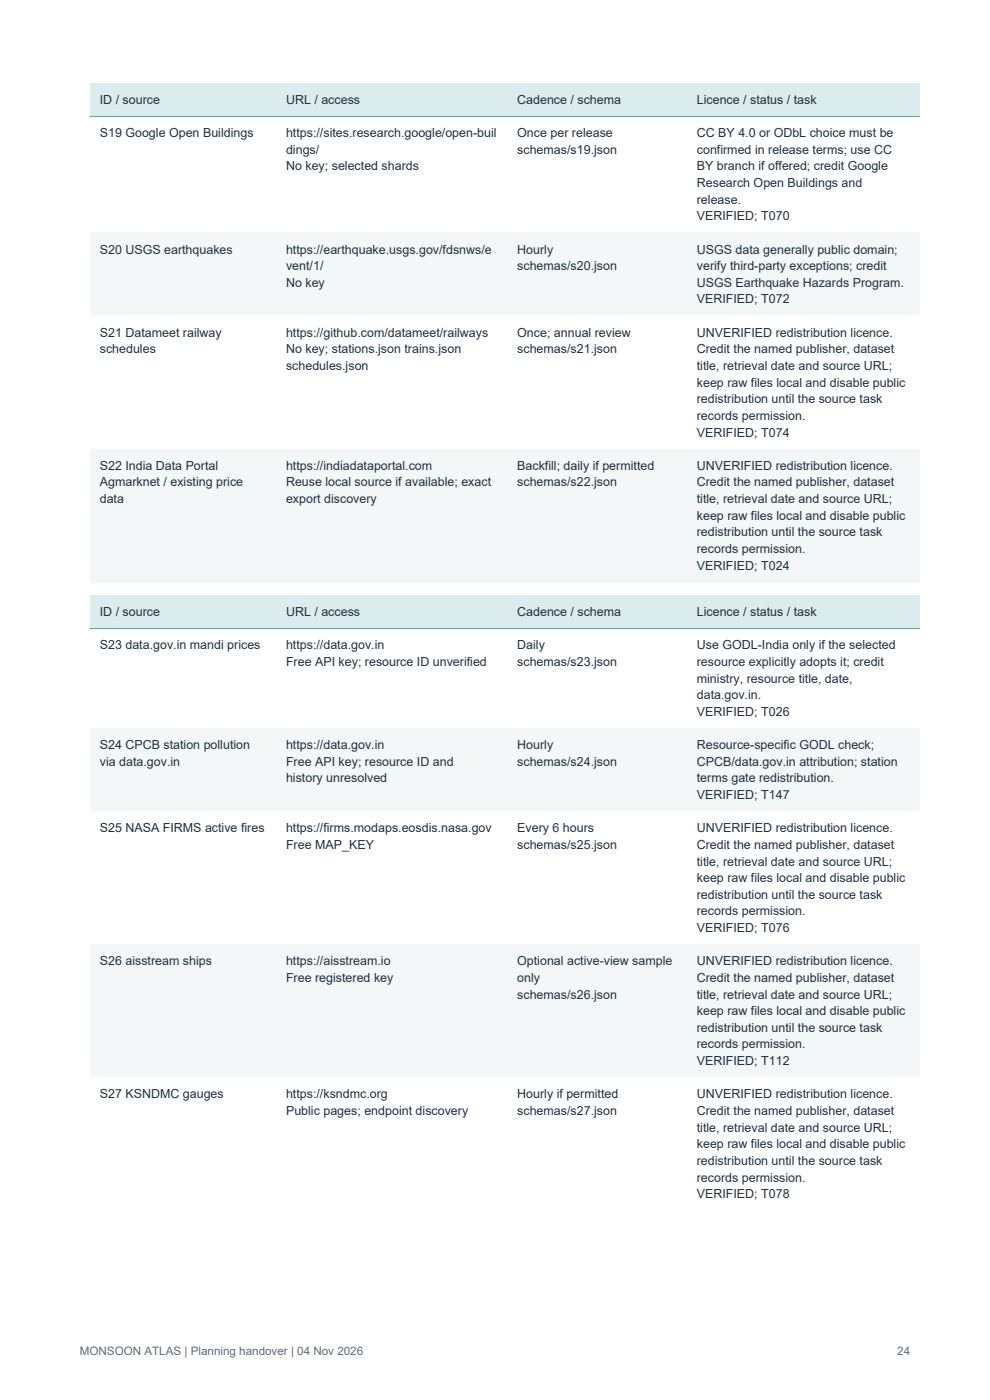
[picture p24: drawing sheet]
<svg xmlns="http://www.w3.org/2000/svg" width="210mm" height="297mm" viewBox="0 0 210 297" stroke-linecap="round" stroke-linejoin="round" font-family="sans-serif">
<defs><g id="words">
<g font-size="2.6" fill="#203040">
<text x="21.2" y="22">ID / source</text>
<text x="60.7" y="22">URL / access</text>
<text x="109.7" y="22">Cadence / schema</text>
<text x="147.8" y="22">Licence / status / task</text>
<text x="21.2" y="29.1">S19 Google Open Buildings</text>
<text x="60.7" y="29.1">https://sites.research.google/open-buil</text>
<text x="109.7" y="29.1">Once per release</text>
<text x="147.8" y="29.1">CC BY 4.0 or ODbL choice must be</text>
<text x="60.7" y="32.6">dings/</text>
<text x="109.7" y="32.6">schemas/s19.json</text>
<text x="147.8" y="32.6">confirmed in release terms; use CC</text>
<text x="60.7" y="36.2">No key; selected shards</text>
<text x="147.8" y="36.2">BY branch if offered; credit Google</text>
<text x="147.8" y="39.7">Research Open Buildings and</text>
<text x="147.8" y="43.2">release.</text>
<text x="147.8" y="46.7">VERIFIED; T070</text>
<text x="21.2" y="53.8">S20 USGS earthquakes</text>
<text x="60.7" y="53.8">https://earthquake.usgs.gov/fdsnws/e</text>
<text x="109.7" y="53.8">Hourly</text>
<text x="147.8" y="53.8">USGS data generally public domain;</text>
<text x="60.7" y="57.3">vent/1/</text>
<text x="109.7" y="57.3">schemas/s20.json</text>
<text x="147.8" y="57.3">verify third-party exceptions; credit</text>
<text x="60.7" y="60.9">No key</text>
<text x="147.8" y="60.9">USGS Earthquake Hazards Program.</text>
<text x="147.8" y="64.4">VERIFIED; T072</text>
<text x="21.2" y="71.4">S21 Datameet railway</text>
<text x="60.7" y="71.4">https://github.com/datameet/railways</text>
<text x="109.7" y="71.4">Once; annual review</text>
<text x="147.8" y="71.4">UNVERIFIED redistribution licence.</text>
<text x="21.2" y="75">schedules</text>
<text x="60.7" y="75">No key; stations.json trains.json</text>
<text x="109.7" y="75">schemas/s21.json</text>
<text x="147.8" y="75">Credit the named publisher, dataset</text>
<text x="60.7" y="78.5">schedules.json</text>
<text x="147.8" y="78.5">title, retrieval date and source URL;</text>
<text x="147.8" y="82">keep raw files local and disable public</text>
<text x="147.8" y="85.5">redistribution until the source task</text>
<text x="147.8" y="89.1">records permission.</text>
<text x="147.8" y="92.6">VERIFIED; T074</text>
<text x="21.2" y="99.7">S22 India Data Portal</text>
<text x="60.7" y="99.7">https://indiadataportal.com</text>
<text x="109.7" y="99.7">Backfill; daily if permitted</text>
<text x="147.8" y="99.7">UNVERIFIED redistribution licence.</text>
<text x="21.2" y="103.2">Agmarknet / existing price</text>
<text x="21.2" y="106.7">data</text>
<text x="60.7" y="103.2">Reuse local source if available; exact</text>
<text x="60.7" y="106.7">export discovery</text>
<text x="109.7" y="103.2">schemas/s22.json</text>
<text x="147.8" y="103.2">Credit the named publisher, dataset</text>
<text x="147.8" y="106.7">title, retrieval date and source URL;</text>
<text x="147.8" y="110.2">keep raw files local and disable public</text>
<text x="147.8" y="113.8">redistribution until the source task</text>
<text x="147.8" y="117.3">records permission.</text>
<text x="147.8" y="120.8">VERIFIED; T024</text>
<text x="21.2" y="130.7">ID / source</text>
<text x="60.7" y="130.7">URL / access</text>
<text x="109.7" y="130.7">Cadence / schema</text>
<text x="147.8" y="130.7">Licence / status / task</text>
<text x="21.2" y="137.8">S23 data.gov.in mandi prices</text>
<text x="60.7" y="137.8">https://data.gov.in</text>
<text x="109.7" y="137.8">Daily</text>
<text x="147.8" y="137.8">Use GODL-India only if the selected</text>
<text x="60.7" y="141.3">Free API key; resource ID unverified</text>
<text x="109.7" y="141.3">schemas/s23.json</text>
<text x="147.8" y="141.3">resource explicitly adopts it; credit</text>
<text x="147.8" y="144.8">ministry, resource title, date,</text>
<text x="147.8" y="148.3">data.gov.in.</text>
<text x="147.8" y="151.9">VERIFIED; T026</text>
<text x="21.2" y="158.9">S24 CPCB station pollution</text>
<text x="60.7" y="158.9">https://data.gov.in</text>
<text x="109.7" y="158.9">Hourly</text>
<text x="147.8" y="158.9">Resource-specific GODL check;</text>
<text x="21.2" y="162.5">via data.gov.in</text>
<text x="60.7" y="162.5">Free API key; resource ID and</text>
<text x="60.7" y="166">history unresolved</text>
<text x="109.7" y="162.5">schemas/s24.json</text>
<text x="147.8" y="162.5">CPCB/data.gov.in attribution; station</text>
<text x="147.8" y="166">terms gate redistribution.</text>
<text x="147.8" y="169.5">VERIFIED; T147</text>
<text x="21.2" y="176.6">S25 NASA FIRMS active fires</text>
<text x="60.7" y="176.6">https://firms.modaps.eosdis.nasa.gov</text>
<text x="109.7" y="176.6">Every 6 hours</text>
<text x="147.8" y="176.6">UNVERIFIED redistribution licence.</text>
<text x="60.7" y="180.1">Free MAP_KEY</text>
<text x="109.7" y="180.1">schemas/s25.json</text>
<text x="147.8" y="180.1">Credit the named publisher, dataset</text>
<text x="147.8" y="183.6">title, retrieval date and source URL;</text>
<text x="147.8" y="187.1">keep raw files local and disable public</text>
<text x="147.8" y="190.7">redistribution until the source task</text>
<text x="147.8" y="194.2">records permission.</text>
<text x="147.8" y="197.7">VERIFIED; T076</text>
<text x="21.2" y="204.8">S26 aisstream ships</text>
<text x="60.7" y="204.8">https://aisstream.io</text>
<text x="60.7" y="208.3">Free registered key</text>
<text x="109.7" y="204.8">Optional active-view sample</text>
<text x="109.7" y="208.3">only</text>
<text x="147.8" y="204.8">UNVERIFIED redistribution licence.</text>
<text x="147.8" y="208.3">Credit the named publisher, dataset</text>
<text x="109.7" y="211.8">schemas/s26.json</text>
<text x="147.8" y="211.8">title, retrieval date and source URL;</text>
<text x="147.8" y="215.4">keep raw files local and disable public</text>
<text x="147.8" y="218.9">redistribution until the source task</text>
<text x="147.8" y="222.4">records permission.</text>
<text x="147.8" y="226">VERIFIED; T112</text>
<text x="21.2" y="233">S27 KSNDMC gauges</text>
<text x="60.7" y="233">https://ksndmc.org</text>
<text x="109.7" y="233">Hourly if permitted</text>
<text x="147.8" y="233">UNVERIFIED redistribution licence.</text>
<text x="60.7" y="236.5">Public pages; endpoint discovery</text>
<text x="109.7" y="236.5">schemas/s27.json</text>
<text x="147.8" y="236.5">Credit the named publisher, dataset</text>
<text x="147.8" y="240.1">title, retrieval date and source URL;</text>
<text x="147.8" y="243.6">keep raw files local and disable public</text>
<text x="147.8" y="247.1">redistribution until the source task</text>
<text x="147.8" y="250.6">records permission.</text>
<text x="147.8" y="254.2">VERIFIED; T078</text>
</g>
<g font-size="2.5" fill="#5a7077">
<text x="16.9" y="287.5">MONSOON ATLAS | Planning handover | 04 Nov 2026</text>
<text x="190.3" y="287.5">24</text>
</g>
</g></defs>
<path d="M19 17.6h176.1v7.1h-176.1z" fill-rule="evenodd" fill="#dbecee"/>
<path d="M19 24.7h176.1v24.7h-176.1z" fill-rule="evenodd" fill="#fff"/>
<path d="M19 49.4h176.1v17.6h-176.1z" fill-rule="evenodd" fill="#f4f7f8"/>
<path d="M19 67h176.1v28.2h-176.1z" fill-rule="evenodd" fill="#fff"/>
<path d="M19 95.2h176.1v28.3h-176.1z" fill-rule="evenodd" fill="#f4f7f8"/>
<path d="M19 24.7h176.1" fill="none" stroke="#69999c" stroke-width=".21"/>
<path d="M19 126.3h176.1v7h-176.1z" fill-rule="evenodd" fill="#dbecee"/>
<path d="M19 133.3h176.1v21.2h-176.1z" fill-rule="evenodd" fill="#fff"/>
<path d="M19 154.5h176.1v17.7h-176.1z" fill-rule="evenodd" fill="#f4f7f8"/>
<path d="M19 172.2h176.1v28.2h-176.1z" fill-rule="evenodd" fill="#fff"/>
<path d="M19 200.4h176.1v28.2h-176.1z" fill-rule="evenodd" fill="#f4f7f8"/>
<path d="M19 228.6h176.1v28.2h-176.1z" fill-rule="evenodd" fill="#fff"/>
<path d="M19 133.3h176.1" fill="none" stroke="#69999c" stroke-width=".21"/>
<use href="#words"/>
</svg>
